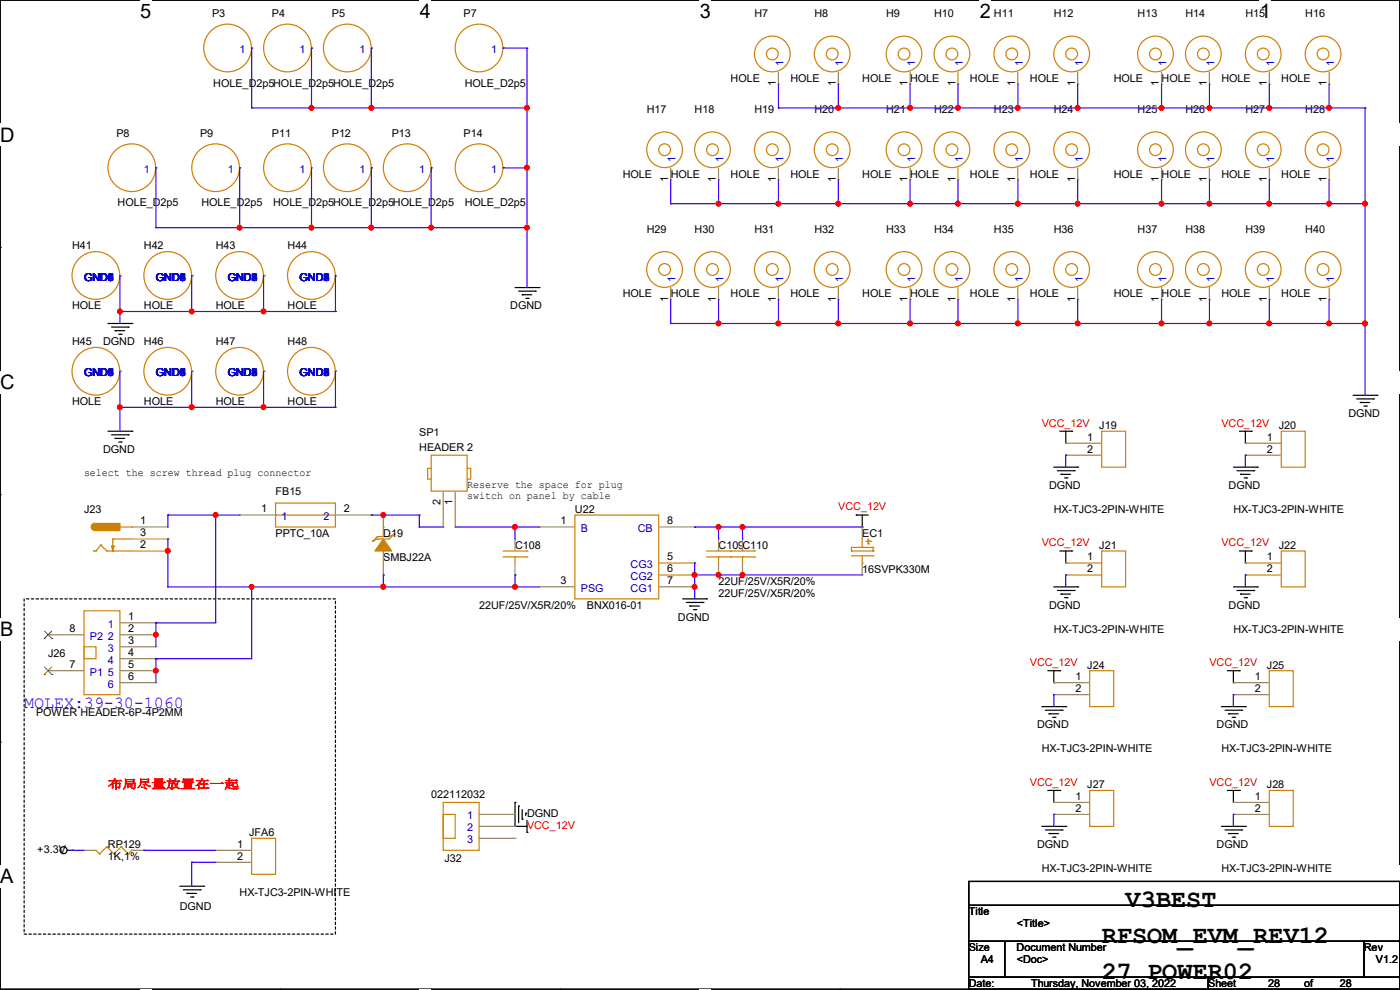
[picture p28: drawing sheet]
<svg xmlns="http://www.w3.org/2000/svg" width="297mm" height="210mm" viewBox="0 0 297 210" stroke-linecap="round" stroke-linejoin="round" font-family="sans-serif">
<defs><g id="words">
<g font-size="5.3">
<text x="238.8" y="192.5">V3BEST</text>
<text x="233.7" y="200.1">RFSOM_EVM_REV12</text>
<text x="233.7" y="207.7">27 POWER02</text>
</g>
<g font-size="4.2">
<text x="29.7" y="3.9">5</text>
<text x="89.1" y="3.9">4</text>
<text x="148.5" y="3.9">3</text>
<text x="207.9" y="3.9">2</text>
<text x="267.3" y="3.9">1</text>
<text x="0" y="30.1">D</text>
<text x="0" y="82.5">C</text>
<text x="0" y="135">B</text>
<text x="0" y="187.4">A</text>
<text x="297" y="187.4">A</text>
</g>
<text font-size="3.6" fill="#00f" x="5.1" y="150.2">MOLEX:39-30-1060</text>
<text font-size="2.5" fill="#f00" x="22.9" y="167.2">布局尽量放置在一起</text>
<g font-size="2.3">
<text x="45" y="3.6">P3</text>
<text x="57.7" y="3.6">P4</text>
<text x="70.4" y="3.6">P5</text>
<text x="98.3" y="3.6">P7</text>
<text x="160.1" y="3.6">H7</text>
<text x="172.8" y="3.6">H8</text>
<text x="188" y="3.6">H9</text>
<text x="198.2" y="3.6">H10</text>
<text x="210.9" y="3.6">H11</text>
<text x="223.6" y="3.6">H12</text>
<text x="241.3" y="3.6">H13</text>
<text x="251.5" y="3.6">H14</text>
<text x="264.2" y="3.6">H15</text>
<text x="276.9" y="3.6">H16</text>
<text x="155" y="17.4">HOLE</text>
<text x="167.7" y="17.4">HOLE</text>
<text x="182.9" y="17.4">HOLE</text>
<text x="193.1" y="17.4">HOLE</text>
<text x="205.8" y="17.4">HOLE</text>
<text x="218.5" y="17.4">HOLE</text>
<text x="236.3" y="17.4">HOLE</text>
<text x="246.4" y="17.4">HOLE</text>
<text x="259.1" y="17.4">HOLE</text>
<text x="271.8" y="17.4">HOLE</text>
<text x="45.3" y="18.4">HOLE_D2p5HOLE_D2p5HOLE_D2p5</text>
<text x="98.6" y="18.4">HOLE_D2p5</text>
<text x="137.2" y="24">H17</text>
<text x="147.4" y="24">H18</text>
<text x="160.1" y="24">H19</text>
<text x="164.6" y="18.3" transform="rotate(-90 164.6 18.3)">1</text>
<text x="172.8" y="24">H20</text>
<text x="177.3" y="18.3" transform="rotate(-90 177.3 18.3)">1</text>
<text x="188" y="24">H21</text>
<text x="192.5" y="18.3" transform="rotate(-90 192.5 18.3)">1</text>
<text x="198.2" y="24">H22</text>
<text x="202.7" y="18.3" transform="rotate(-90 202.7 18.3)">1</text>
<text x="210.9" y="24">H23</text>
<text x="215.4" y="18.3" transform="rotate(-90 215.4 18.3)">1</text>
<text x="223.6" y="24">H24</text>
<text x="228.1" y="18.3" transform="rotate(-90 228.1 18.3)">1</text>
<text x="241.3" y="24">H25</text>
<text x="245.9" y="18.3" transform="rotate(-90 245.9 18.3)">1</text>
<text x="251.5" y="24">H26</text>
<text x="256" y="18.3" transform="rotate(-90 256 18.3)">1</text>
<text x="264.2" y="24">H27</text>
<text x="268.7" y="18.3" transform="rotate(-90 268.7 18.3)">1</text>
<text x="276.9" y="24">H28</text>
<text x="281.4" y="18.3" transform="rotate(-90 281.4 18.3)">1</text>
<text x="24.7" y="29">P8</text>
<text x="42.5" y="29">P9</text>
<text x="57.7" y="29">P11</text>
<text x="70.4" y="29">P12</text>
<text x="83.1" y="29">P13</text>
<text x="98.3" y="29">P14</text>
<text x="132.1" y="37.7">HOLE</text>
<text x="141.7" y="38.7" transform="rotate(-90 141.7 38.7)">1</text>
<text x="142.3" y="37.7">HOLE</text>
<text x="151.9" y="38.7" transform="rotate(-90 151.9 38.7)">1</text>
<text x="155" y="37.7">HOLE</text>
<text x="164.6" y="38.7" transform="rotate(-90 164.6 38.7)">1</text>
<text x="167.7" y="37.7">HOLE</text>
<text x="177.3" y="38.7" transform="rotate(-90 177.3 38.7)">1</text>
<text x="182.9" y="37.7">HOLE</text>
<text x="192.5" y="38.7" transform="rotate(-90 192.5 38.7)">1</text>
<text x="193.1" y="37.7">HOLE</text>
<text x="202.7" y="38.7" transform="rotate(-90 202.7 38.7)">1</text>
<text x="205.8" y="37.7">HOLE</text>
<text x="215.4" y="38.7" transform="rotate(-90 215.4 38.7)">1</text>
<text x="218.5" y="37.7">HOLE</text>
<text x="228.1" y="38.7" transform="rotate(-90 228.1 38.7)">1</text>
<text x="236.3" y="37.7">HOLE</text>
<text x="245.9" y="38.7" transform="rotate(-90 245.9 38.7)">1</text>
<text x="246.4" y="37.7">HOLE</text>
<text x="256" y="38.7" transform="rotate(-90 256 38.7)">1</text>
<text x="259.1" y="37.7">HOLE</text>
<text x="268.7" y="38.7" transform="rotate(-90 268.7 38.7)">1</text>
<text x="271.8" y="37.7">HOLE</text>
<text x="281.4" y="38.7" transform="rotate(-90 281.4 38.7)">1</text>
<text x="24.9" y="43.8">HOLE_D2p5</text>
<text x="42.7" y="43.8">HOLE_D2p5</text>
<text x="58" y="43.8">HOLE_D2p5HOLE_D2p5HOLE_D2p5</text>
<text x="98.6" y="43.8">HOLE_D2p5</text>
<text x="15.3" y="52.9">H41</text>
<text x="30.5" y="52.9">H42</text>
<text x="45.8" y="52.9">H43</text>
<text x="61" y="52.9">H44</text>
<text x="137.2" y="49.4">H29</text>
<text x="147.4" y="49.4">H30</text>
<text x="160.1" y="49.4">H31</text>
<text x="172.8" y="49.4">H32</text>
<text x="188" y="49.4">H33</text>
<text x="198.2" y="49.4">H34</text>
<text x="210.9" y="49.4">H35</text>
<text x="223.6" y="49.4">H36</text>
<text x="241.3" y="49.4">H37</text>
<text x="251.5" y="49.4">H38</text>
<text x="264.2" y="49.4">H39</text>
<text x="276.9" y="49.4">H40</text>
<text x="15.3" y="65.6">HOLE</text>
<text x="30.5" y="65.6">HOLE</text>
<text x="45.8" y="65.6">HOLE</text>
<text x="61" y="65.6">HOLE</text>
<text x="108.2" y="65.6">DGND</text>
<text x="132.1" y="63.1">HOLE</text>
<text x="141.7" y="64.1" transform="rotate(-90 141.7 64.1)">1</text>
<text x="142.3" y="63.1">HOLE</text>
<text x="151.9" y="64.1" transform="rotate(-90 151.9 64.1)">1</text>
<text x="155" y="63.1">HOLE</text>
<text x="164.6" y="64.1" transform="rotate(-90 164.6 64.1)">1</text>
<text x="167.7" y="63.1">HOLE</text>
<text x="177.3" y="64.1" transform="rotate(-90 177.3 64.1)">1</text>
<text x="182.9" y="63.1">HOLE</text>
<text x="192.5" y="64.1" transform="rotate(-90 192.5 64.1)">1</text>
<text x="193.1" y="63.1">HOLE</text>
<text x="202.7" y="64.1" transform="rotate(-90 202.7 64.1)">1</text>
<text x="205.8" y="63.1">HOLE</text>
<text x="215.4" y="64.1" transform="rotate(-90 215.4 64.1)">1</text>
<text x="218.5" y="63.1">HOLE</text>
<text x="228.1" y="64.1" transform="rotate(-90 228.1 64.1)">1</text>
<text x="236.3" y="63.1">HOLE</text>
<text x="245.9" y="64.1" transform="rotate(-90 245.9 64.1)">1</text>
<text x="246.4" y="63.1">HOLE</text>
<text x="256" y="64.1" transform="rotate(-90 256 64.1)">1</text>
<text x="259.1" y="63.1">HOLE</text>
<text x="268.7" y="64.1" transform="rotate(-90 268.7 64.1)">1</text>
<text x="271.8" y="63.1">HOLE</text>
<text x="281.4" y="64.1" transform="rotate(-90 281.4 64.1)">1</text>
<text x="15.3" y="73.2">H45</text>
<text x="21.9" y="73.2">DGND</text>
<text x="30.5" y="73.2">H46</text>
<text x="45.8" y="73.2">H47</text>
<text x="61" y="73.2">H48</text>
<text x="15.3" y="85.9">HOLE</text>
<text x="30.5" y="85.9">HOLE</text>
<text x="45.8" y="85.9">HOLE</text>
<text x="61" y="85.9">HOLE</text>
<text x="286" y="88.5">DGND</text>
<text x="88.9" y="92.5">SP1</text>
<text x="88.9" y="95.6">HEADER 2</text>
<text x="230.7" y="93.5">1</text>
<text x="233.2" y="91">J19</text>
<text x="268.8" y="93.5">1</text>
<text x="271.3" y="91">J20</text>
<text x="17.8" y="101">select the screw thread plug connector</text>
<text x="21.9" y="96.1">DGND</text>
<text x="230.7" y="96">2</text>
<text x="268.8" y="96">2</text>
<text x="58.5" y="105">FB15</text>
<text x="93.5" y="107.2" transform="rotate(-90 93.5 107.2)">2</text>
<text x="96" y="107.2" transform="rotate(-90 96 107.2)">1</text>
<text x="99.1" y="103.5">Reserve the space for plug</text>
<text x="99.1" y="105.8">switch on panel by cable</text>
<text x="222.5" y="103.7">DGND</text>
<text x="260.6" y="103.7">DGND</text>
<text x="17.8" y="108.8">J23</text>
<text x="29.8" y="111.3">1</text>
<text x="29.8" y="113.8">3</text>
<text x="55.4" y="108.7">1</text>
<text x="58.5" y="113.9">PPTC_10A</text>
<text x="72.9" y="108.7">2</text>
<text x="81.3" y="113.9">D19</text>
<text x="118.9" y="111.3">1</text>
<text x="122" y="108.8">U22</text>
<text x="141.5" y="111.3">8</text>
<text x="182.9" y="113.9">EC1</text>
<text x="223.6" y="108.8">HX-TJC3-2PIN-WHITE</text>
<text x="261.7" y="108.8">HX-TJC3-2PIN-WHITE</text>
<text x="29.8" y="116.3">2</text>
<text x="81.3" y="119">SMBJ22A</text>
<text x="109.3" y="116.4">C108</text>
<text x="141.5" y="118.9">5</text>
<text x="152.4" y="116.4">C109</text>
<text x="157.5" y="116.4">C110</text>
<text x="230.7" y="118.9">1</text>
<text x="233.2" y="116.4">J21</text>
<text x="268.8" y="118.9">1</text>
<text x="271.3" y="116.4">J22</text>
<text x="118.9" y="124">3</text>
<text x="141.5" y="121.4">6</text>
<text x="141.5" y="124">7</text>
<text x="152.4" y="124">22UF/25V/X5R/20%</text>
<text x="182.9" y="121.5">16SVPK330M</text>
<text x="230.7" y="121.4">2</text>
<text x="268.8" y="121.4">2</text>
<text x="27.2" y="131.6">1</text>
<text x="101.6" y="129.1">22UF/25V/X5R/20%</text>
<text x="124.5" y="129.1">BNX016-01</text>
<text x="143.8" y="131.7">DGND</text>
<text x="152.4" y="126.6">22UF/25V/X5R/20%</text>
<text x="222.5" y="129.1">DGND</text>
<text x="260.6" y="129.1">DGND</text>
<text x="14.8" y="134.1">8</text>
<text x="27.2" y="134.1">2</text>
<text x="27.2" y="136.7">3</text>
<text x="223.6" y="134.2">HX-TJC3-2PIN-WHITE</text>
<text x="261.7" y="134.2">HX-TJC3-2PIN-WHITE</text>
<text x="10.2" y="139.3">J26</text>
<text x="14.8" y="141.7">7</text>
<text x="27.2" y="139.2">4</text>
<text x="27.2" y="141.7">5</text>
<text x="230.7" y="141.8">J24</text>
<text x="268.8" y="141.8">J25</text>
<text x="27.2" y="144.3">6</text>
<text x="228.1" y="144.3">1</text>
<text x="228.1" y="146.8">2</text>
<text x="266.2" y="144.3">1</text>
<text x="266.2" y="146.8">2</text>
<text x="7.7" y="152">POWER HEADER-6P-4P2MM</text>
<text x="220" y="154.5">DGND</text>
<text x="258.1" y="154.5">DGND</text>
<text x="221" y="159.6">HX-TJC3-2PIN-WHITE</text>
<text x="259.1" y="159.6">HX-TJC3-2PIN-WHITE</text>
<text x="230.7" y="167.2">J27</text>
<text x="268.8" y="167.2">J28</text>
<text x="91.5" y="169.2">022112032</text>
<text x="111.8" y="173.3">DGND</text>
<text x="228.1" y="169.7">1</text>
<text x="228.1" y="172.2">2</text>
<text x="266.2" y="169.7">1</text>
<text x="266.2" y="172.2">2</text>
<text x="22.9" y="179.9">RP129</text>
<text x="50.3" y="179.8">1</text>
<text x="52.9" y="177.4">JFA6</text>
<text x="220" y="179.9">DGND</text>
<text x="258.1" y="179.9">DGND</text>
<text x="7.9" y="180.9">+3.3V</text>
<text x="22.9" y="182.5">1K,1%</text>
<text x="50.3" y="182.4">2</text>
<text x="94.3" y="183">J32</text>
<text x="221" y="185">HX-TJC3-2PIN-WHITE</text>
<text x="259.1" y="185">HX-TJC3-2PIN-WHITE</text>
<text x="50.8" y="190.1">HX-TJC3-2PIN-WHITE</text>
<text x="38.1" y="193.1">DGND</text>
<text x="205.5" y="194.1">Title</text>
<text x="215.7" y="196.7">&lt;Title&gt;</text>
<text x="205.5" y="201.8">Size</text>
<text x="215.7" y="201.8">Document Number</text>
<text x="289.4" y="201.8">Rev</text>
<text x="205.5" y="209.4">Date:</text>
<text x="208.1" y="204.3">A4</text>
<text x="215.7" y="204.3">&lt;Doc&gt;</text>
<text x="218.7" y="209.4">Thursday, November 03, 2022</text>
<text x="256.3" y="209.4">Sheet</text>
<text x="269" y="209.4">28</text>
<text x="276.7" y="209.4">of</text>
<text x="284.3" y="209.4">28</text>
<text x="291.9" y="204.3">V1.2</text>
</g>
<g font-size="2.3" fill="#00c">
<text x="50.8" y="11.3">1</text>
<text x="63.5" y="11.3">1</text>
<text x="76.2" y="11.3">1</text>
<text x="104.2" y="11.3">1</text>
<text x="166.2" y="14" transform="rotate(-90 166.2 14)">1</text>
<text x="178.9" y="14" transform="rotate(-90 178.9 14)">1</text>
<text x="194.1" y="14" transform="rotate(-90 194.1 14)">1</text>
<text x="204.3" y="14" transform="rotate(-90 204.3 14)">1</text>
<text x="217" y="14" transform="rotate(-90 217 14)">1</text>
<text x="229.7" y="14" transform="rotate(-90 229.7 14)">1</text>
<text x="247.5" y="14" transform="rotate(-90 247.5 14)">1</text>
<text x="257.6" y="14" transform="rotate(-90 257.6 14)">1</text>
<text x="270.3" y="14" transform="rotate(-90 270.3 14)">1</text>
<text x="283" y="14" transform="rotate(-90 283 14)">1</text>
<text x="143.3" y="34.3" transform="rotate(-90 143.3 34.3)">1</text>
<text x="153.5" y="34.3" transform="rotate(-90 153.5 34.3)">1</text>
<text x="166.2" y="34.3" transform="rotate(-90 166.2 34.3)">1</text>
<text x="178.9" y="34.3" transform="rotate(-90 178.9 34.3)">1</text>
<text x="194.1" y="34.3" transform="rotate(-90 194.1 34.3)">1</text>
<text x="204.3" y="34.3" transform="rotate(-90 204.3 34.3)">1</text>
<text x="217" y="34.3" transform="rotate(-90 217 34.3)">1</text>
<text x="229.7" y="34.3" transform="rotate(-90 229.7 34.3)">1</text>
<text x="247.5" y="34.3" transform="rotate(-90 247.5 34.3)">1</text>
<text x="257.6" y="34.3" transform="rotate(-90 257.6 34.3)">1</text>
<text x="270.3" y="34.3" transform="rotate(-90 270.3 34.3)">1</text>
<text x="283" y="34.3" transform="rotate(-90 283 34.3)">1</text>
<text x="30.5" y="36.7">1</text>
<text x="48.3" y="36.7">1</text>
<text x="63.5" y="36.7">1</text>
<text x="76.2" y="36.7">1</text>
<text x="88.9" y="36.7">1</text>
<text x="104.2" y="36.7">1</text>
<text x="17.8" y="59.5">GND8</text>
<text x="17.8" y="59.5">GND9</text>
<text x="17.8" y="59.5">GND7</text>
<text x="22.9" y="59.5">6</text>
<text x="22.9" y="59.5">1</text>
<text x="22.9" y="59.5">5</text>
<text x="22.9" y="59.5">2</text>
<text x="22.9" y="59.5">4</text>
<text x="22.9" y="59.5">3</text>
<text x="33.1" y="59.5">GND8</text>
<text x="33.1" y="59.5">GND9</text>
<text x="33.1" y="59.5">GND7</text>
<text x="38.2" y="59.5">6</text>
<text x="38.2" y="59.5">1</text>
<text x="38.2" y="59.5">5</text>
<text x="38.2" y="59.5">2</text>
<text x="38.2" y="59.5">4</text>
<text x="38.2" y="59.5">3</text>
<text x="48.3" y="59.5">GND8</text>
<text x="48.3" y="59.5">GND9</text>
<text x="48.3" y="59.5">GND7</text>
<text x="53.4" y="59.5">6</text>
<text x="53.4" y="59.5">1</text>
<text x="53.4" y="59.5">5</text>
<text x="53.4" y="59.5">2</text>
<text x="53.4" y="59.5">4</text>
<text x="53.4" y="59.5">3</text>
<text x="63.5" y="59.5">GND8</text>
<text x="63.5" y="59.5">GND9</text>
<text x="63.5" y="59.5">GND7</text>
<text x="68.6" y="59.5">6</text>
<text x="68.6" y="59.5">1</text>
<text x="68.6" y="59.5">5</text>
<text x="68.6" y="59.5">2</text>
<text x="68.6" y="59.5">4</text>
<text x="68.6" y="59.5">3</text>
<text x="143.3" y="59.7" transform="rotate(-90 143.3 59.7)">1</text>
<text x="153.5" y="59.7" transform="rotate(-90 153.5 59.7)">1</text>
<text x="166.2" y="59.7" transform="rotate(-90 166.2 59.7)">1</text>
<text x="178.9" y="59.7" transform="rotate(-90 178.9 59.7)">1</text>
<text x="194.1" y="59.7" transform="rotate(-90 194.1 59.7)">1</text>
<text x="204.3" y="59.7" transform="rotate(-90 204.3 59.7)">1</text>
<text x="217" y="59.7" transform="rotate(-90 217 59.7)">1</text>
<text x="229.7" y="59.7" transform="rotate(-90 229.7 59.7)">1</text>
<text x="247.5" y="59.7" transform="rotate(-90 247.5 59.7)">1</text>
<text x="257.6" y="59.7" transform="rotate(-90 257.6 59.7)">1</text>
<text x="270.3" y="59.7" transform="rotate(-90 270.3 59.7)">1</text>
<text x="283" y="59.7" transform="rotate(-90 283 59.7)">1</text>
<text x="17.8" y="79.8">GND8</text>
<text x="17.8" y="79.8">GND9</text>
<text x="17.8" y="79.8">GND7</text>
<text x="22.9" y="79.8">6</text>
<text x="22.9" y="79.8">1</text>
<text x="22.9" y="79.8">5</text>
<text x="22.9" y="79.8">2</text>
<text x="22.9" y="79.8">4</text>
<text x="22.9" y="79.8">3</text>
<text x="33.1" y="79.8">GND8</text>
<text x="33.1" y="79.8">GND9</text>
<text x="33.1" y="79.8">GND7</text>
<text x="38.2" y="79.8">6</text>
<text x="38.2" y="79.8">1</text>
<text x="38.2" y="79.8">5</text>
<text x="38.2" y="79.8">2</text>
<text x="38.2" y="79.8">4</text>
<text x="38.2" y="79.8">3</text>
<text x="48.3" y="79.8">GND8</text>
<text x="48.3" y="79.8">GND9</text>
<text x="48.3" y="79.8">GND7</text>
<text x="53.4" y="79.8">6</text>
<text x="53.4" y="79.8">1</text>
<text x="53.4" y="79.8">5</text>
<text x="53.4" y="79.8">2</text>
<text x="53.4" y="79.8">4</text>
<text x="53.4" y="79.8">3</text>
<text x="63.5" y="79.8">GND8</text>
<text x="63.5" y="79.8">GND9</text>
<text x="63.5" y="79.8">GND7</text>
<text x="68.6" y="79.8">6</text>
<text x="68.6" y="79.8">1</text>
<text x="68.6" y="79.8">5</text>
<text x="68.6" y="79.8">2</text>
<text x="68.6" y="79.8">4</text>
<text x="68.6" y="79.8">3</text>
<text x="59.7" y="110.3">1</text>
<text x="68.6" y="110.3">2</text>
<text x="123.2" y="112.9">B</text>
<text x="135.3" y="112.9">CB</text>
<text x="123.2" y="125.6">PSG</text>
<text x="133.8" y="120.5">CG3</text>
<text x="133.8" y="123">CG2</text>
<text x="133.8" y="125.6">CG1</text>
<text x="19.1" y="135.7">P2</text>
<text x="22.9" y="133.2">1</text>
<text x="22.9" y="135.7">2</text>
<text x="19.1" y="143.3">P1</text>
<text x="22.9" y="138.3">3</text>
<text x="22.9" y="140.8">4</text>
<text x="22.9" y="143.3">5</text>
<text x="22.9" y="145.9">6</text>
<text x="99.1" y="173.8">1</text>
<text x="99.1" y="176.4">2</text>
<text x="99.1" y="178.9">3</text>
</g>
<g font-size="2.3" fill="#f00">
<text x="221" y="90.5">VCC_12V</text>
<text x="259.1" y="90.5">VCC_12V</text>
<text x="177.8" y="108.3">VCC_12V</text>
<text x="221" y="115.9">VCC_12V</text>
<text x="259.1" y="115.9">VCC_12V</text>
<text x="218.5" y="141.3">VCC_12V</text>
<text x="256.6" y="141.3">VCC_12V</text>
<text x="218.5" y="166.7">VCC_12V</text>
<text x="256.6" y="166.7">VCC_12V</text>
<text x="111.8" y="175.9">VCC_12V</text>
</g>
</g></defs>
<path d="M0 0h297v209.8h-297z" fill="none" stroke="#000" stroke-width=".25"/>
<g fill="#fff">
<path d="M29.7 0h2.4v4.8h-2.4z"/>
<path d="M29.7 209.8h2.4v.2h-2.4z"/>
</g>
<path d="M59.4 0h.1M59.4 209.8h.1" fill="none" stroke="#000" stroke-width=".25"/>
<g fill="#fff">
<path d="M89.1 0h2.3v4.8h-2.3z"/>
<path d="M89.1 209.8h2.3v.2h-2.3z"/>
</g>
<path d="M118.8 0h.1M118.8 209.8h.1" fill="none" stroke="#000" stroke-width=".25"/>
<g fill="#fff">
<path d="M148.5 0h2.3v4.8h-2.3z"/>
<path d="M148.5 209.8h2.3v.2h-2.3z"/>
</g>
<path d="M178.2 0h.1M178.2 209.8h.1" fill="none" stroke="#000" stroke-width=".25"/>
<g fill="#fff">
<path d="M207.9 0h2.3v4.8h-2.3z"/>
<path d="M207.9 209.8h2.3v.2h-2.3z"/>
</g>
<path d="M237.6 0h.1M237.6 209.8h.1" fill="none" stroke="#000" stroke-width=".25"/>
<g fill="#fff">
<path d="M267.3 0h2.3v4.8h-2.3z"/>
<path d="M267.3 209.8h2.3v.2h-2.3z"/>
<path d="M0 26.2h3.1v4.8h-3.1z"/>
<path d="M297 26.2v4.8z"/>
<path d="M0 78.7h3.1v4.7h-3.1z"/>
<path d="M297 78.7v4.7z"/>
</g>
<path d="M0 52.5h.1M297 52.5h.1" fill="none" stroke="#000" stroke-width=".25"/>
<g fill="#fff">
<path d="M0 131.1h2.9v4.8h-2.9z"/>
<path d="M297 131.1v4.8z"/>
</g>
<path d="M0 104.9h.1M297 104.9h.1" fill="none" stroke="#000" stroke-width=".25"/>
<g fill="#fff">
<path d="M0 183.6h2.9v4.7h-2.9z"/>
<path d="M296.9 183.6h.1v4.7h-.1z"/>
</g>
<g fill="none" stroke="#000" stroke-width=".25">
<path d="M22.9 68.6h5.1M23.7 69.4h3.5M24.4 70.1h.1M24.4 70.1h2.1M25.2 70.9h.5M25.7 70.9h.1M27.2 69.4h.1M28 68.6h.1M109.3 61h5M110 61.8h3.6M110.8 62.5h.1M110.8 62.5h2"/>
<path d="M111.5 63.3h.6M112.1 63.3h.1M113.6 61.8h.1M114.3 61h.1M22.9 91.5h5.1M23.7 92.2h3.5M24.4 93h.1M24.4 93h2.1M25.2 93.8h.5M25.7 93.8h.1M27.2 92.2h.1M28 91.5h.1"/>
<path d="M223.6 99.1h5M224.3 99.9h3.6M224.8 91.5h2.6M226.1 94h.1M226.1 91.5v2.5M227.4 91.5h.1M227.9 99.9h.1M228.6 99.1h.1M261.7 99.1h5M262.4 99.9h3.6M262.9 91.5h2.6M264.2 94h.1"/>
<path d="M264.2 91.5v2.5M265.5 91.5h.1M266 99.9h.1M266.7 99.1h.1M287.1 83.9h5M287.8 84.6h3.6M288.6 85.4h.1M288.6 85.4h2M289.3 86.1h.6M289.9 86.1h.1M291.4 84.6h.1M292.1 83.9h.1"/>
<path d="M181.7 109.3h.1M181.7 109.3h2.5M182.9 111.8h.1M182.9 109.3v2.5M224.8 116.9h2.6M225.1 100.6h.1M225.1 100.6h2M225.8 101.4h.6M226.1 119.4h.1M226.1 116.9v2.5M226.4 101.4h.1M227.4 116.9h.1"/>
<path d="M262.9 116.9h2.6M263.2 100.6h.1M263.2 100.6h2M263.9 101.4h.6M264.2 119.4h.1M264.2 116.9v2.5M264.5 101.4h.1M265.5 116.9h.1M144.8 127h5.1M145.6 127.8h3.5M146.3 128.6h.1M146.3 128.6h2.1"/>
<path d="M147.1 129.3h.5M147.6 129.3h.1M149.1 127.8h.1M149.9 127h.1M223.6 124.5h5M224.3 125.3h3.6M225.1 126h.1M225.1 126h2M225.8 126.8h.6M226.4 126.8h.1M227.9 125.3h.1M228.6 124.5h.1"/>
<path d="M261.7 124.5h5M262.4 125.3h3.6M263.2 126h.1M263.2 126h2M263.9 126.8h.6M264.5 126.8h.1M266 125.3h.1M266.7 124.5h.1M0 157.4h.1M221 149.9h5.1M221.8 150.7h3.5M222.3 142.3h2.5"/>
<path d="M222.5 151.4h.1M222.5 151.4h2.1M223.3 152.2h.5M223.6 144.8h.1M223.6 142.3v2.5M223.8 152.2h.1M224.8 142.3h.1M225.3 150.7h.1M226.1 149.9h.1M259.1 149.9h5.1M259.9 150.7h3.5M260.4 142.3h2.5"/>
<path d="M260.6 151.4h.1M260.6 151.4h2.1M261.4 152.2h.5M261.7 144.8h.1M261.7 142.3v2.5M261.9 152.2h.1M262.9 142.3h.1M263.4 150.7h.1M264.2 149.9h.1M297 157.4h.1M109.3 175.3h.1M109.3 170.2h.1"/>
<path d="M109.3 175.3h2.5M109.3 170.2v5.1M110 171h.1M110 171v3.5M110.8 173.8h.1M110.8 171.7v2.1M111.5 172.5h.1M111.5 172.5v.5M111.8 176.6h.1M111.8 174v2.6M221 175.3h5.1M221.8 176.1h3.5"/>
<path d="M222.3 167.7h2.5M222.5 176.8h.1M222.5 176.8h2.1M223.3 177.6h.5M223.6 170.2h.1M223.6 167.7v2.5M223.8 177.6h.1M224.8 167.7h.1M225.3 176.1h.1M226.1 175.3h.1M259.1 175.3h5.1M259.9 176.1h3.5"/>
<path d="M260.4 167.7h2.5M260.6 176.8h.1M260.6 176.8h2.1M261.4 177.6h.5M261.7 170.2h.1M261.7 167.7v2.5M261.9 177.6h.1M262.9 167.7h.1M263.4 176.1h.1M264.2 175.3h.1M14.3 180.4h1M15.3 180.4h.1"/>
<path d="M38.1 188h5.1M38.9 188.8h3.6M39.7 189.5h.1M39.7 189.5h2M40.4 190.3h.5M40.9 190.3h.1M42.5 188.8h.1M43.2 188h.1M205.5 187h91.5v5.1h-91.5zM205.5 192.1h91.5v7.6h-91.5zM205.5 199.7h7.6v7.6h-7.6zM213.1 199.7h76.2v7.6h-76.2z"/>
<path d="M289.3 199.7h7.7v7.6h-7.7zM205.5 207.3h50.8v2.5h-50.8zM256.3 207.3h40.7v2.5h-40.7z"/>
<circle cx="13.5" cy="180.4" r=".74"/>
</g>
<path d="M5.1 127h66.1v71.2h-66.1z" fill="none" stroke="#000" stroke-width=".25" stroke-dasharray=".5 .5"/>
<g fill="none" stroke="#cc8006" stroke-width=".25">
<path d="M91.5 96.6h7.6v7.6h-7.6zM91.5 99.4h-.8v2.2h.8M99.1 99.4h.8v2.2h-.8M233.7 91.5h5.1v7.6h-5.1zM271.8 91.5h5.1v7.6h-5.1zM19.9 116.9h.1M19.9 116.9h.5M20.4 116.9h.1M21.4 115.6h.1M21.4 115.6l1.2 1.3M21.4 115.6l-1 1.3M22.6 116.9h.1"/>
<path d="M22.6 116.9h5.4M23.7 115.9h.1M23.7 115.9l.2 1M23.7 115.9h.5M23.9 114.3h.1M23.9 116.9h.1M23.9 114.3h4.1M23.9 114.3v2.6M24.2 115.9h.1M24.2 115.9l-.3 1M25.4 111.8h2.6M28 111.8h.1"/>
<path d="M58.5 106.7h12.7v5.1h-12.7zM58.5 109.3h.1M58.5 109.3h12.7M79 114.9h.1M80.1 113.8h.1M80.1 114.3h.1M80.1 113.8l-1.1 1.1M80.1 114.3l-1.1 .6M81.3 116.9h.1M81.3 111.8h.1M81.3 111.8v2M81.3 116.9v2.5"/>
<path d="M83.6 113.3h.1M83.6 113.3l-1 .5h-2.5M83.6 113.3l-1 1h-2.5M106.7 116.9h5.1M106.7 118.2h5.1M109.3 118.2h.1M109.3 118.2v1.2M111.8 116.9h.1M111.8 118.2h.1M122 109.3h17.7v17.7h-17.7zM149.9 116.9h10.2M149.9 118.2h10.2"/>
<path d="M152.4 118.2h.1M152.4 118.2v1.2M155 116.9h.1M155 118.2h.1M157.5 118.2h.1M157.5 118.2v1.2M160.1 116.9h.1M160.1 118.2h.1M180.6 116.9h.1M180.6 117.9h4.6M180.6 116.9h4.6M182.9 119.4h.1"/>
<path d="M182.9 116.1h.1M182.9 114.3v1.8M182.9 117.9v1.5M183.7 114.9h1M184.2 115.4h.1M184.2 114.6h.1M184.2 114.3v1.1M184.7 114.9h.1M185.2 116.9h.1M185.2 117.9h.1M185.2 116.1h.1M185.2 116.1v.8"/>
<path d="M185.2 116.1h-4.6v.8M233.7 116.9h5.1v7.6h-5.1zM271.8 116.9h5.1v7.6h-5.1zM17.8 129.6h7.6v17.8h-7.6zM17.8 137.2h2.6v2.5h-2.6zM231.2 142.3h5.1v7.6h-5.1zM269.3 142.3h5.1v7.6h-5.1zM22.6 179.6h.1M22.6 179.6l-1.5 1.5M22.6 179.6l1.6 1.5M25.7 179.6h.1M25.7 179.6l-1.5 1.5"/>
<path d="M25.7 179.6l1.5 1.5M53.4 177.8h5.1v7.7h-5.1zM94 170.2h7.6v10.2h-7.6zM94 172.8h2.6v5h-2.6zM231.2 167.7h5.1v7.6h-5.1zM269.3 167.7h5.1v7.6h-5.1zM20.4 180.4l.7 .7M21.1 181.1h.1M24.2 181.1h.1M27.2 181.1h.1M28 180.4h.1M28 180.4l-.8 .7"/>
<circle cx="48.3" cy="10.2" r="5.1"/>
<circle cx="61" cy="10.2" r="5.1"/>
<circle cx="73.7" cy="10.2" r="5.1"/>
<circle cx="101.6" cy="10.2" r="5.1"/>
<circle cx="163.9" cy="11.5" r="3.8"/>
<circle cx="163.9" cy="11.5" r="1.25"/>
<circle cx="176.6" cy="11.5" r="3.8"/>
<circle cx="176.6" cy="11.5" r="1.25"/>
<circle cx="191.8" cy="11.5" r="3.8"/>
<circle cx="191.8" cy="11.5" r="1.25"/>
<circle cx="202" cy="11.5" r="3.8"/>
<circle cx="202" cy="11.5" r="1.25"/>
<circle cx="214.7" cy="11.5" r="3.8"/>
<circle cx="214.7" cy="11.5" r="1.25"/>
<circle cx="227.4" cy="11.5" r="3.8"/>
<circle cx="227.4" cy="11.5" r="1.25"/>
<circle cx="245.1" cy="11.5" r="3.8"/>
<circle cx="245.1" cy="11.5" r="1.25"/>
<circle cx="255.3" cy="11.5" r="3.8"/>
<circle cx="255.3" cy="11.5" r="1.25"/>
<circle cx="268" cy="11.5" r="3.8"/>
<circle cx="268" cy="11.5" r="1.25"/>
<circle cx="280.7" cy="11.5" r="3.8"/>
<circle cx="280.7" cy="11.5" r="1.25"/>
<circle cx="28" cy="35.6" r="5.1"/>
<circle cx="45.7" cy="35.6" r="5.1"/>
<circle cx="61" cy="35.6" r="5.1"/>
<circle cx="73.7" cy="35.6" r="5.1"/>
<circle cx="86.4" cy="35.6" r="5.1"/>
<circle cx="101.6" cy="35.6" r="5.1"/>
<circle cx="141" cy="31.8" r="3.8"/>
<circle cx="141" cy="31.8" r="1.25"/>
<circle cx="151.2" cy="31.8" r="3.8"/>
<circle cx="151.2" cy="31.8" r="1.25"/>
<circle cx="163.9" cy="31.8" r="3.8"/>
<circle cx="163.9" cy="31.8" r="1.25"/>
<circle cx="176.6" cy="31.8" r="3.8"/>
<circle cx="176.6" cy="31.8" r="1.25"/>
<circle cx="191.8" cy="31.8" r="3.8"/>
<circle cx="191.8" cy="31.8" r="1.25"/>
<circle cx="202" cy="31.8" r="3.8"/>
<circle cx="202" cy="31.8" r="1.25"/>
<circle cx="214.7" cy="31.8" r="3.8"/>
<circle cx="214.7" cy="31.8" r="1.25"/>
<circle cx="227.4" cy="31.8" r="3.8"/>
<circle cx="227.4" cy="31.8" r="1.25"/>
<circle cx="245.1" cy="31.8" r="3.8"/>
<circle cx="245.1" cy="31.8" r="1.25"/>
<circle cx="255.3" cy="31.8" r="3.8"/>
<circle cx="255.3" cy="31.8" r="1.25"/>
<circle cx="268" cy="31.8" r="3.8"/>
<circle cx="268" cy="31.8" r="1.25"/>
<circle cx="280.7" cy="31.8" r="3.8"/>
<circle cx="280.7" cy="31.8" r="1.25"/>
<circle cx="20.3" cy="58.4" r="5.1"/>
<circle cx="35.6" cy="58.4" r="5.1"/>
<circle cx="50.8" cy="58.4" r="5.1"/>
<circle cx="66.1" cy="58.4" r="5.1"/>
<circle cx="141" cy="57.2" r="3.8"/>
<circle cx="141" cy="57.2" r="1.25"/>
<circle cx="151.2" cy="57.2" r="3.8"/>
<circle cx="151.2" cy="57.2" r="1.25"/>
<circle cx="163.9" cy="57.2" r="3.8"/>
<circle cx="163.9" cy="57.2" r="1.25"/>
<circle cx="176.6" cy="57.2" r="3.8"/>
<circle cx="176.6" cy="57.2" r="1.25"/>
<circle cx="191.8" cy="57.2" r="3.8"/>
<circle cx="191.8" cy="57.2" r="1.25"/>
<circle cx="202" cy="57.2" r="3.8"/>
<circle cx="202" cy="57.2" r="1.25"/>
<circle cx="214.7" cy="57.2" r="3.8"/>
<circle cx="214.7" cy="57.2" r="1.25"/>
<circle cx="227.4" cy="57.2" r="3.8"/>
<circle cx="227.4" cy="57.2" r="1.25"/>
<circle cx="245.1" cy="57.2" r="3.8"/>
<circle cx="245.1" cy="57.2" r="1.25"/>
<circle cx="255.3" cy="57.2" r="3.8"/>
<circle cx="255.3" cy="57.2" r="1.25"/>
<circle cx="268" cy="57.2" r="3.8"/>
<circle cx="268" cy="57.2" r="1.25"/>
<circle cx="280.7" cy="57.2" r="3.8"/>
<circle cx="280.7" cy="57.2" r="1.25"/>
<circle cx="20.3" cy="78.8" r="5.1"/>
<circle cx="35.6" cy="78.8" r="5.1"/>
<circle cx="50.8" cy="78.8" r="5.1"/>
<circle cx="66.1" cy="78.8" r="5.1"/>
</g>
<g fill="#cc8006" stroke="#cc8006" stroke-width=".25">
<path d="M81.3 114.3l1.8 2.6h-3.6z" fill-rule="evenodd"/>
<path d="M20.1 111h5.3v1.6h-5.3z" fill-rule="evenodd"/>
<circle cx="20.1" cy="111.8" r=".74"/>
</g>
<g fill="none" stroke="#a84" stroke-width=".25">
<path d="M53.4 10.2h.1M66.1 10.2h.1M78.8 10.2h.1M106.7 10.2h.1M165.1 17.8h.1M165.1 15.3v2.5M177.8 17.8h.1M177.8 15.3v2.5M193.1 17.8h.1M193.1 15.3v2.5M203.2 17.8h.1M203.2 15.3v2.5"/>
<path d="M215.9 17.8h.1M215.9 15.3v2.5M228.6 17.8h.1M228.6 15.3v2.5M246.4 17.8h.1M246.4 15.3v2.5M256.6 17.8h.1M256.6 15.3v2.5M269.3 17.8h.1M269.3 15.3v2.5M282 17.8h.1M282 15.3v2.5"/>
<path d="M33.1 35.6h.1M50.8 35.6h.1M66.1 35.6h.1M78.8 35.6h.1M91.5 35.6h.1M106.7 35.6h.1M142.3 38.1h.1M142.3 35.6v2.5M152.4 38.1h.1M152.4 35.6v2.5M165.1 38.1h.1M165.1 35.6v2.5"/>
<path d="M177.8 38.1h.1M177.8 35.6v2.5M193.1 38.1h.1M193.1 35.6v2.5M203.2 38.1h.1M203.2 35.6v2.5M215.9 38.1h.1M215.9 35.6v2.5M228.6 38.1h.1M228.6 35.6v2.5M246.4 38.1h.1M246.4 35.6v2.5"/>
<path d="M256.6 38.1h.1M256.6 35.6v2.5M269.3 38.1h.1M269.3 35.6v2.5M282 38.1h.1M282 35.6v2.5M25.4 58.5h.1M40.7 58.5h.1M55.9 58.5h.1M71.2 58.5h.1M25.4 78.8h.1M40.7 78.8h.1"/>
<path d="M55.9 78.8h.1M71.2 78.8h.1M142.3 63.5h.1M142.3 61v2.5M152.4 63.5h.1M152.4 61v2.5M165.1 63.5h.1M165.1 61v2.5M177.8 63.5h.1M177.8 61v2.5M193.1 63.5h.1M193.1 61v2.5"/>
<path d="M203.2 63.5h.1M203.2 61v2.5M215.9 63.5h.1M215.9 61v2.5M228.6 63.5h.1M228.6 61v2.5M246.4 63.5h.1M246.4 61v2.5M256.6 63.5h.1M256.6 61v2.5M269.3 63.5h.1M269.3 61v2.5"/>
<path d="M282 63.5h.1M282 61v2.5M226.1 94h.1M226.1 96.6h.1M226.1 94h7.6M226.1 96.6h7.6M264.2 94h.1M264.2 96.6h.1M264.2 94h7.6M264.2 96.6h7.6M28 111.8h7.6M28 116.9h7.6"/>
<path d="M28 114.3h7.6M35.6 111.8h.1M35.6 116.9h.1M35.6 114.3h.1M50.8 109.3h.1M50.8 109.3h7.7M71.2 109.3h7.6M78.8 109.3h.1M81.3 109.3h.1M81.3 109.3v2.5M81.3 119.4v2.6M94 111.8h.1"/>
<path d="M94 104.2v7.6M96.6 111.8h.1M96.6 104.2v7.6M109.3 114.3h.1M109.3 114.3v2.6M109.3 119.4v2.6M114.3 111.8h.1M114.3 111.8h7.7M139.7 119.4h7.7M139.7 111.8h7.7M147.4 119.4h.1M147.4 111.8h.1"/>
<path d="M152.4 114.3h.1M152.4 114.3v2.6M152.4 119.4v2.6M157.5 114.3h.1M157.5 114.3v2.6M157.5 119.4v2.6M182.9 111.8h.1M182.9 111.8v2.5M182.9 119.4v2.6M226.1 119.4h.1M226.1 119.4h7.6M264.2 119.4h.1"/>
<path d="M264.2 119.4h7.6M10.2 134.7h.1M10.2 134.7h7.6M25.4 132.1h7.7M25.4 134.7h7.7M25.4 137.2h7.7M25.4 139.7h7.7M33.1 132.1h.1M33.1 134.7h.1M33.1 137.2h.1M33.1 139.7h.1M81.3 122h.1"/>
<path d="M109.3 122h.1M114.3 124.5h.1M114.3 124.5h7.7M139.7 122h7.7M139.7 124.5h7.7M147.4 122h.1M147.4 124.5h.1M152.4 122h.1M157.5 122h.1M182.9 122h.1M226.1 122h.1M226.1 122h7.6"/>
<path d="M264.2 122h.1M264.2 122h7.6M10.2 142.3h.1M10.2 142.3h7.6M25.4 144.8h7.7M25.4 142.3h7.7M33.1 142.3h.1M33.1 144.8h.1M223.6 144.8h.1M223.6 147.4h.1M223.6 144.8h7.6M223.6 147.4h7.6"/>
<path d="M261.7 144.8h.1M261.7 147.4h.1M261.7 144.8h7.6M261.7 147.4h7.6M101.6 172.8h7.7M101.6 175.3h7.7M101.6 177.8h7.7M109.3 172.8h.1M109.3 175.3h.1M109.3 177.8h.1M223.6 170.2h.1M223.6 172.8h.1"/>
<path d="M223.6 170.2h7.6M223.6 172.8h7.6M261.7 170.2h.1M261.7 172.8h.1M261.7 170.2h7.6M261.7 172.8h7.6M17.8 180.4h.1M17.8 180.4h2.6M28 180.4h2.5M30.5 180.4h.1M45.8 180.4h.1M45.8 182.9h.1"/>
<path d="M45.8 180.4h7.6M45.8 182.9h7.6"/>
</g>
<path d="M9.4 135.5h.1M9.4 133.9l1.6 1.6M11 133.9l-1.6 1.6M11 135.5h.1M9.4 143.1h.1M9.4 141.5l1.6 1.6M11 141.5l-1.6 1.6M11 143.1h.1" fill="none" stroke="#804000" stroke-width=".21"/>
<g fill="none" stroke="#4200ff" stroke-width=".25">
<path d="M53.4 10.2h.1M53.4 10.2v12.7M66.1 10.2h.1M66.1 10.2v12.7M78.8 10.2h.1M78.8 10.2v12.7M106.7 10.2h.1M106.7 10.2h5.1M111.8 10.2h.1M111.8 10.2v50.8M165.1 17.8v5.1M177.8 17.8v5.1"/>
<path d="M193.1 17.8v5.1M203.2 17.8v5.1M215.9 17.8v5.1M228.6 17.8v5.1M246.4 17.8v5.1M256.6 17.8v5.1M269.3 17.8v5.1M282 17.8v5.1M33.1 35.6h.1M33.1 35.6v12.7M50.8 35.6h.1M50.8 35.6v12.7"/>
<path d="M53.4 22.9h.1M53.4 22.9h58.4M66.1 22.9h.1M66.1 35.6v12.7M78.8 35.6h.1M78.8 35.6v12.7M91.5 35.6h.1M91.5 35.6v12.7M106.7 35.6h.1M106.7 35.6h5.1M111.8 22.9h.1M111.8 35.6h.1"/>
<path d="M142.3 38.1v5.1M152.4 38.1v5.1M165.1 22.9h.1M165.1 22.9h124.5M165.1 38.1v5.1M177.8 22.9h.1M177.8 38.1v5.1M193.1 22.9h.1M193.1 38.1v5.1M203.2 22.9h.1M203.2 38.1v5.1M215.9 22.9h.1"/>
<path d="M215.9 38.1v5.1M228.6 22.9h.1M228.6 38.1v5.1M246.4 22.9h.1M246.4 38.1v5.1M256.6 22.9h.1M256.6 38.1v5.1M269.3 22.9h.1M269.3 38.1v5.1M282 22.9h.1M282 38.1v5.1M289.6 22.9h.1"/>
<path d="M289.6 22.9v61M25.4 58.5v10.1M33.1 48.3h.1M33.1 48.3h78.7M40.7 58.5v7.6M55.9 58.5v7.6M66.1 48.3h.1M71.2 58.5v7.6M78.8 48.3h.1M91.5 48.3h.1M111.8 48.3h.1M142.3 43.2h.1"/>
<path d="M142.3 43.2h147.3M152.4 43.2h.1M165.1 43.2h.1M177.8 43.2h.1M193.1 43.2h.1M203.2 43.2h.1M215.9 43.2h.1M228.6 43.2h.1M246.4 43.2h.1M256.6 43.2h.1M269.3 43.2h.1M282 43.2h.1"/>
<path d="M289.6 43.2h.1M25.4 66.1h.1M25.4 78.8v12.7M25.4 66.1h45.8M40.7 66.1h.1M40.7 78.8v7.6M55.9 66.1h.1M55.9 78.8v7.6M71.2 66.1h.1M71.2 78.8v7.6M142.3 68.6h.1M142.3 63.5v5.1"/>
<path d="M142.3 68.6h147.3M152.4 68.6h.1M152.4 63.5v5.1M165.1 68.6h.1M165.1 63.5v5.1M177.8 68.6h.1M177.8 63.5v5.1M193.1 68.6h.1M193.1 63.5v5.1M203.2 68.6h.1M203.2 63.5v5.1M215.9 68.6h.1"/>
<path d="M215.9 63.5v5.1M228.6 68.6h.1M228.6 63.5v5.1M246.4 68.6h.1M246.4 63.5v5.1M256.6 68.6h.1M256.6 63.5v5.1M269.3 68.6h.1M269.3 63.5v5.1M282 68.6h.1M282 63.5v5.1M289.6 68.6h.1"/>
<path d="M25.4 86.4h.1M25.4 86.4h45.8M40.7 86.4h.1M55.9 86.4h.1M71.2 86.4h.1M226.1 96.6h.1M226.1 96.6v2.5M264.2 96.6h.1M264.2 96.6v2.5M289.6 83.9h.1M35.6 109.3h.1M35.6 116.9h.1"/>
<path d="M35.6 114.3h.1M35.6 109.3h15.2M35.6 109.3v2.5M35.6 114.3v10.2M45.8 109.3h.1M45.8 109.3v22.8h-12.7M78.8 109.3h.1M78.8 109.3h10.1M81.3 109.3h.1M88.9 109.3h.1M88.9 111.8h.1M88.9 111.8h5.1"/>
<path d="M88.9 109.3v2.5M96.6 111.8h17.7M109.3 111.8h.1M109.3 111.8v2.5M147.4 119.4h.1M147.4 111.8h.1M147.4 119.4v7.6M147.4 111.8h35.5M152.4 111.8h.1M152.4 111.8v2.5M157.5 111.8h.1M157.5 111.8v2.5"/>
<path d="M33.1 139.7h.1M33.1 132.1h.1M33.1 134.7h.1M33.1 132.1v5.1M33.1 139.7v5.1M35.6 124.5h.1M35.6 124.5h78.7M53.4 124.5h.1M53.4 124.5v15.2h-20.3M81.3 124.5h.1M81.3 122h.1M81.3 122v2.5"/>
<path d="M109.3 124.5h.1M109.3 122h.1M109.3 122v2.5M147.4 124.5h.1M147.4 122h.1M147.4 122h35.5M152.4 122h.1M157.5 122h.1M226.1 122h.1M226.1 122v2.5M264.2 122h.1M264.2 122v2.5"/>
<path d="M33.1 142.3h.1M223.6 147.4h.1M223.6 147.4v2.5M261.7 147.4h.1M261.7 147.4v2.5M223.6 172.8h.1M223.6 172.8v2.5M261.7 172.8h.1M261.7 172.8v2.5M15.3 180.4h.1M15.3 180.4h2.5M30.5 180.4h.1"/>
<path d="M30.5 180.4h15.3M40.7 182.9h.1M40.7 182.9h5.1M40.7 182.9v5.1"/>
</g>
<g fill="#f00" stroke="#f00" stroke-width=".25">
<circle cx="33" cy="142.3" r=".49"/>
<circle cx="33" cy="134.6" r=".49"/>
<circle cx="147.3" cy="124.5" r=".49"/>
<circle cx="152.4" cy="121.9" r=".49"/>
<circle cx="147.3" cy="121.9" r=".49"/>
<circle cx="152.4" cy="111.8" r=".49"/>
<circle cx="45.7" cy="109.2" r=".49"/>
<circle cx="35.6" cy="116.9" r=".49"/>
<circle cx="109.2" cy="124.5" r=".49"/>
<circle cx="81.3" cy="109.2" r=".49"/>
<circle cx="157.5" cy="121.9" r=".49"/>
<circle cx="157.5" cy="111.8" r=".49"/>
<circle cx="109.2" cy="111.8" r=".49"/>
<circle cx="81.3" cy="124.5" r=".49"/>
<circle cx="53.4" cy="124.5" r=".49"/>
<circle cx="111.8" cy="22.9" r=".49"/>
<circle cx="78.8" cy="22.9" r=".49"/>
<circle cx="66.1" cy="22.9" r=".49"/>
<circle cx="111.8" cy="35.6" r=".49"/>
<circle cx="50.8" cy="48.3" r=".49"/>
<circle cx="111.8" cy="48.3" r=".49"/>
<circle cx="91.5" cy="48.3" r=".49"/>
<circle cx="152.4" cy="43.2" r=".49"/>
<circle cx="289.6" cy="43.2" r=".49"/>
<circle cx="289.6" cy="68.6" r=".49"/>
<circle cx="177.8" cy="22.9" r=".49"/>
<circle cx="193.1" cy="22.9" r=".49"/>
<circle cx="203.2" cy="22.9" r=".49"/>
<circle cx="215.9" cy="22.9" r=".49"/>
<circle cx="228.6" cy="22.9" r=".49"/>
<circle cx="246.4" cy="22.9" r=".49"/>
<circle cx="165.1" cy="43.2" r=".49"/>
<circle cx="177.8" cy="43.2" r=".49"/>
<circle cx="193.1" cy="43.2" r=".49"/>
<circle cx="203.2" cy="43.2" r=".49"/>
<circle cx="215.9" cy="43.2" r=".49"/>
<circle cx="228.6" cy="43.2" r=".49"/>
<circle cx="246.4" cy="43.2" r=".49"/>
<circle cx="256.6" cy="22.9" r=".49"/>
<circle cx="269.3" cy="22.9" r=".49"/>
<circle cx="282" cy="22.9" r=".49"/>
<circle cx="282" cy="43.2" r=".49"/>
<circle cx="256.6" cy="43.2" r=".49"/>
<circle cx="269.3" cy="43.2" r=".49"/>
<circle cx="152.4" cy="68.6" r=".49"/>
<circle cx="165.1" cy="68.6" r=".49"/>
<circle cx="177.8" cy="68.6" r=".49"/>
<circle cx="193.1" cy="68.6" r=".49"/>
<circle cx="203.2" cy="68.6" r=".49"/>
<circle cx="215.9" cy="68.6" r=".49"/>
<circle cx="228.6" cy="68.6" r=".49"/>
<circle cx="282" cy="68.6" r=".49"/>
<circle cx="256.6" cy="68.6" r=".49"/>
<circle cx="269.3" cy="68.6" r=".49"/>
<circle cx="246.4" cy="68.6" r=".49"/>
<circle cx="40.7" cy="66.1" r=".49"/>
<circle cx="25.4" cy="66.1" r=".49"/>
<circle cx="55.9" cy="66.1" r=".49"/>
<circle cx="40.7" cy="86.4" r=".49"/>
<circle cx="25.4" cy="86.4" r=".49"/>
<circle cx="55.9" cy="86.4" r=".49"/>
<circle cx="66.1" cy="48.3" r=".49"/>
<circle cx="78.8" cy="48.3" r=".49"/>
</g>
<use href="#words"/>
</svg>
